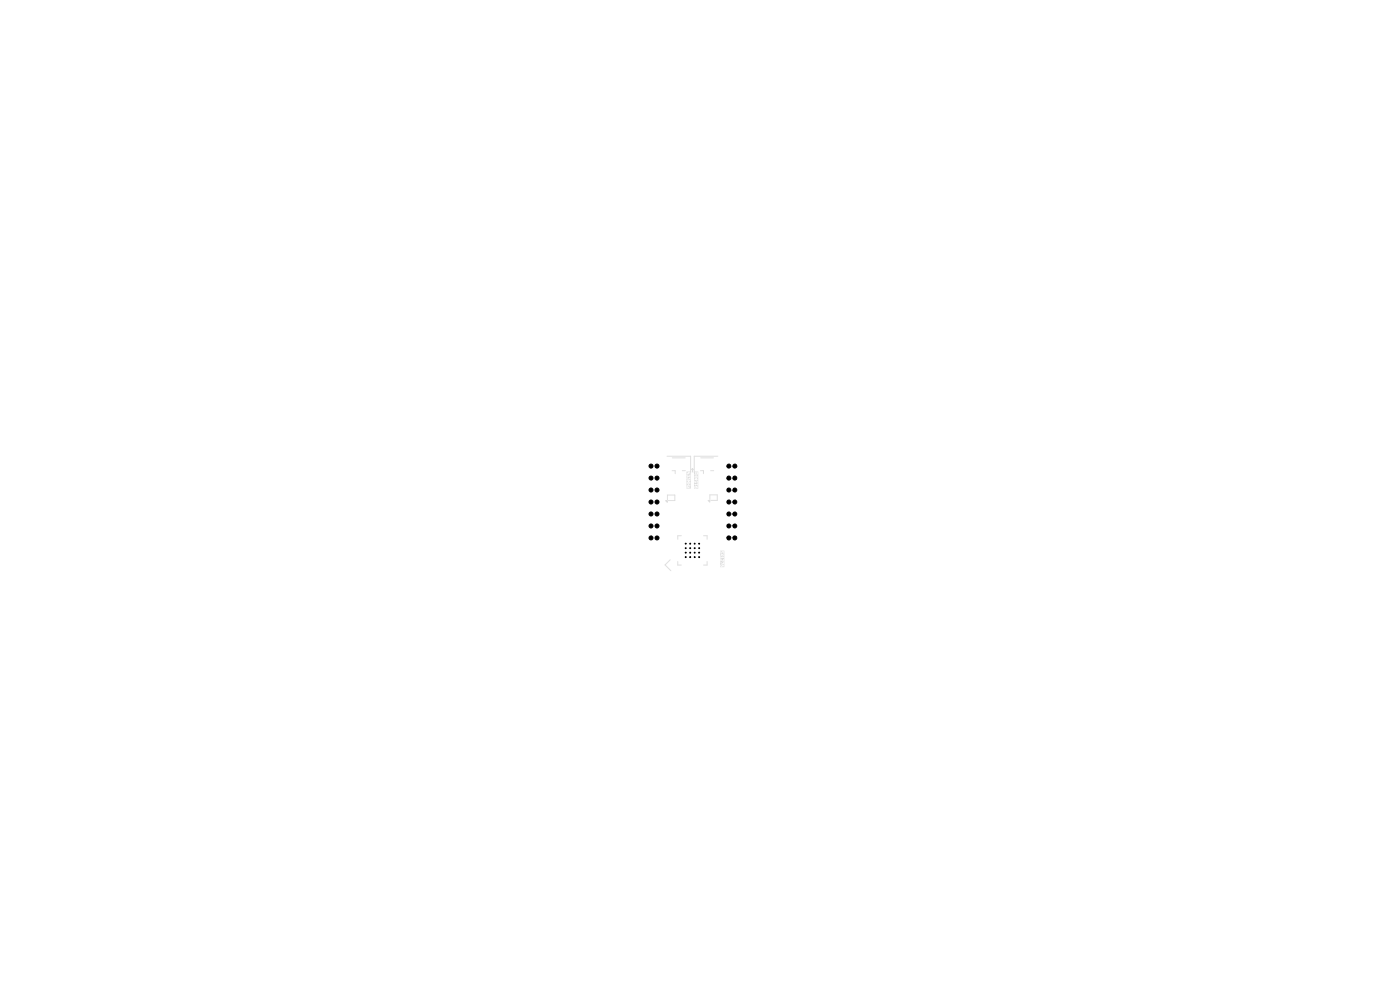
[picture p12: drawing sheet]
<svg xmlns="http://www.w3.org/2000/svg" width="297mm" height="210mm" viewBox="0 0 297 210" stroke-linecap="round" stroke-linejoin="round" font-family="sans-serif">
<path d="M141.5 96.8h5v3.4M146.9 99.4l-.2 .2M146.9 99.4l.2 .2M146.9 99.4v.7M152.3 96.8h-5v3.5" fill="none" stroke="#dfdfdf" stroke-width=".21"/>
<g fill="#dfdfdf">
<path d="M147.5 103.2h.1l.1 .2h-.2z"/>
<path d="M147.2 100h.9v3.6h-.9v-.3l.3 .3 .2-.1 .1-.2 .1 .2 .2-.1-.1-.2-.3-.1-.5 .2v-.5l.3 .2 .1-.2 .5 .1-.1-.4-.1 .2-.7 .1v-.8l.2 .4h.3v-.3h.2v.3l.2-.1-.2-.4-.3 .1-.1 .3-.1-.3h-.2v-.6l.4 .2-.3 .2h.8l-.4-.1 .2-.1-.2-.2h.3v-.1l-.8 .1v-.7l.4 .1v.2h-.3v.1h.8l-.4-.1v-.2h.3v-.1h-.8v-.5h.3v.4l.2-.3 .3 .3 .1-.4-.2-.1v.2l-.3-.2-.4 .1z"/>
<path d="M145.6 100h1v3.6h-1v-.4l.1 .4 .2-.3 .4 .2-.1-.4-.1 .2-.3-.2-.2 .1v-.6l.4 .1v.2h-.3v.1h.8l-.3-.1v-.2h.2v-.2l-.8 .1v-.7l.4 .1-.1 .1 .1 .2h-.3v.1l.8-.1-.4-.2 .3-.2h-.8v-.5l.3 .3h.6l-.1-.5-.1 .3-.2-.1-.1 .2-.1-.1v-.3l-.3 .2v-.6l.3 .4 .3-.2 .2 .2v-.5h-.1v.2l-.2-.1-.2 .2v-.3l-.3 .1v-.3l.4 .1 .3-.1-.2-.2h.4l-.5-.2-.1 .3-.3 .1z"/>
<path d="M153 119.9h.2v.2h-.2z"/>
<path d="M152.8 116.8h.9v3.5h-.9v-.4l.2 .3h.3l.1-.3 .1 .3 .1-.1-.1-.2-.2-.2-.5 .2v-.5l.8 .2-.1-.5-.1 .4-.5-.2-.1 .1v-.8l.1 .5 .1-.3 .3 .3 .3-.2-.1-.3-.1 .3-.4-.3h-.2v-.5l.1 .4 .1-.2h.6l-.3-.3v.2l-.5-.1v-.6l.3 .2-.2 .3 .3-.2 .4 .1-.3-.2 .2-.3-.3 .2-.3-.2-.1 .1v-.5l.3 .4 .3-.4 .1 .4 .1-.4-.3-.1-.3 .3v-.3l-.2 .1z"/>
</g>
<g fill="none" stroke="#dfdfdf" stroke-width=".21">
<path d="M142.6 99.8h.6v.7M142.6 97.1h2.7M144.8 99.8h.6M148.6 99.8h.6v.7M148.6 97.1h2.7M150.8 99.8h.6M141.6 106v-1h1.6v1.2h-1.4M142.2 118.7l-1.1 1.1 1.2 1.3M143.8 119.1v.8h.7M144.5 113.6h-.7v.8M149.3 113.6h.7v.8M150 119.1v.8h-.7"/>
<path d="M150.6 105.9v-.9h1.6v1.1h-1.4"/>
</g>
<g fill="#dfdfdf" stroke="#dfdfdf" stroke-width=".21">
<path d="M141.2 106.2h.4v.4z"/>
<path d="M150.2 106.2h.4v.3z"/>
</g>
<g fill="#000" stroke="#000" stroke-width=".21">
<circle cx="138.1" cy="98.9" r=".42"/>
<circle cx="139.4" cy="98.9" r=".42"/>
<circle cx="154.6" cy="98.9" r=".42"/>
<circle cx="155.9" cy="98.9" r=".42"/>
<circle cx="138.1" cy="111.6" r=".42"/>
<circle cx="138.1" cy="106.5" r=".42"/>
<circle cx="138.1" cy="109" r=".42"/>
<circle cx="138.1" cy="104" r=".42"/>
<circle cx="138.1" cy="114.1" r=".42"/>
<circle cx="138.1" cy="101.4" r=".42"/>
<circle cx="139.4" cy="101.4" r=".42"/>
<circle cx="139.4" cy="104" r=".42"/>
<circle cx="139.4" cy="109" r=".42"/>
<circle cx="139.4" cy="106.5" r=".42"/>
<circle cx="139.4" cy="111.6" r=".42"/>
<circle cx="139.4" cy="114.1" r=".42"/>
<circle cx="145.5" cy="115.3" r=".1"/>
<circle cx="145.5" cy="116.3" r=".1"/>
<circle cx="145.5" cy="117.2" r=".1"/>
<circle cx="145.5" cy="118.2" r=".1"/>
<circle cx="146.4" cy="115.3" r=".1"/>
<circle cx="146.4" cy="116.3" r=".1"/>
<circle cx="146.4" cy="118.2" r=".1"/>
<circle cx="146.4" cy="117.2" r=".1"/>
<circle cx="147.4" cy="115.3" r=".1"/>
<circle cx="147.4" cy="116.3" r=".1"/>
<circle cx="147.4" cy="117.2" r=".1"/>
<circle cx="147.4" cy="118.2" r=".1"/>
<circle cx="148.3" cy="116.3" r=".1"/>
<circle cx="148.3" cy="115.3" r=".1"/>
<circle cx="148.3" cy="117.2" r=".1"/>
<circle cx="148.3" cy="118.2" r=".1"/>
<circle cx="154.6" cy="109" r=".42"/>
<circle cx="154.6" cy="114.1" r=".42"/>
<circle cx="154.6" cy="111.6" r=".42"/>
<circle cx="154.6" cy="106.5" r=".42"/>
<circle cx="154.6" cy="104" r=".42"/>
<circle cx="154.6" cy="101.4" r=".42"/>
<circle cx="155.9" cy="111.6" r=".42"/>
<circle cx="155.9" cy="106.5" r=".42"/>
<circle cx="155.9" cy="109" r=".42"/>
<circle cx="155.9" cy="104" r=".42"/>
<circle cx="155.9" cy="101.4" r=".42"/>
<circle cx="155.9" cy="114.1" r=".42"/>
</g>
</svg>
